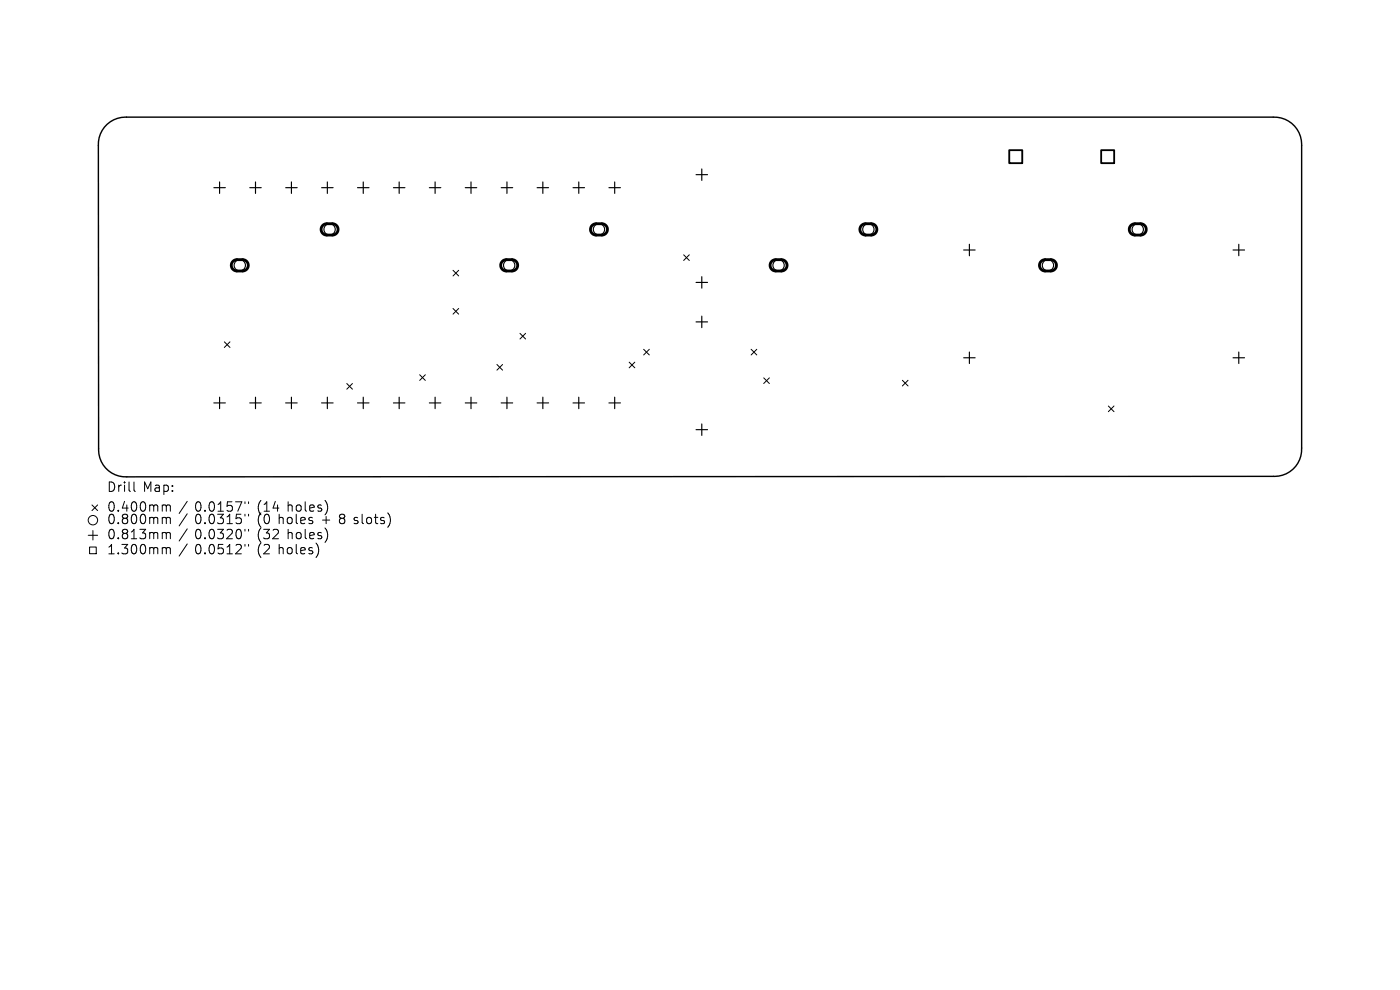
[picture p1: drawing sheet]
<svg xmlns="http://www.w3.org/2000/svg" width="297mm" height="210mm" viewBox="0 0 297 210" stroke-linecap="round" stroke-linejoin="round" font-family="sans-serif">
<defs><g id="words">
<g font-size="2.8">
<text x="22.7" y="104.8">Drill</text>
<text x="30.3" y="104.8">Map:</text>
<text x="22.7" y="109">0.400mm</text>
<text x="22.7" y="111.6">0.800mm</text>
<text x="41.3" y="109">0.0157&quot;</text>
<text x="41.3" y="111.6">0.0315&quot;</text>
<text x="54.6" y="109">(14</text>
<text x="54.6" y="111.6">(0</text>
<text x="59.1" y="111.6">holes</text>
<text x="61.1" y="109">holes)</text>
<text x="68.4" y="111.6">+</text>
<text x="72.2" y="111.6">8 slots)</text>
<text x="22.7" y="114.8">0.813mm</text>
<text x="22.7" y="118">1.300mm</text>
<text x="41.3" y="114.8">0.0320&quot;</text>
<text x="41.3" y="118">0.0512&quot;</text>
<text x="54.6" y="114.8">(32</text>
<text x="54.6" y="118">(2</text>
<text x="59.1" y="118">holes)</text>
<text x="61.1" y="114.8">holes)</text>
</g>
</g></defs>
<path d="M22.7 26.4a5.8 5.8 0 0 1 4.1-1.6h243.3a5.8 5.8 0 0 1 6 6.1v64.2a5.7 5.7 0 0 1-5.9 5.9l-243.3 .2a5.7 5.7 0 0 1-6-6v-64.3a5.8 5.8 0 0 1 1.8-4.5z" fill="none" stroke="#000" stroke-width=".3"/>
<g fill="none" stroke="#000" stroke-width=".21">
<path d="M96.1 57.3l1.2 1.2M97.3 57.3l-1.2 1.2M145 54.1l1.2 1.2M146.2 54.1l-1.2 1.2M47.6 72.5l1.2 1.2M48.8 72.5l-1.2 1.2M89 79.5l1.2 1.2M90.2 79.5l-1.2 1.2M96.1 65.4l1.2 1.2M97.3 65.4l-1.2 1.2M105.4 77.3l1.2 1.2M106.6 77.3l-1.2 1.2"/>
<path d="M110.3 70.7l1.2 1.2M111.5 70.7l-1.2 1.2M133.5 76.8l1.2 1.2M134.7 76.8l-1.2 1.2M136.5 74.1l1.2 1.2M137.7 74.1l-1.2 1.2M159.3 74.1l1.2 1.2M160.5 74.1l-1.2 1.2M73.6 81.4l1.2 1.2M74.8 81.4l-1.2 1.2M162 80.2l1.2 1.2M163.2 80.2l-1.2 1.2"/>
<path d="M191.4 80.7l1.2 1.2M192.6 80.7l-1.2 1.2M235.1 86.1l1.2 1.2M236.3 86.1l-1.2 1.2M18.7 113.5h2M19 116h1.4v1.5h-1.4zM19.5 107.1l1.2 1.2M19.7 112.5v2M20.7 107.1l-1.2 1.2M28.4 102.2v1.8l.3 .2M35 107.1l.3 .3M35 109.8l.3 .2"/>
<path d="M35 113l.3 .2M35 116.2l.3 .2M35.3 107.4v1M35.3 110v1.1M35.3 113.2v1.1M35.3 116.4v1.1M35.3 107.4l.3-.3 .4 .1 .1 1.2M35.3 110l.3-.2h.4l.1 1.3M35.3 113.2l.3-.2h.4l.1 1.3M35.3 116.4l.3-.2h.4l.1 1.3M39.7 106.3l-1.7 2.6M39.7 109l-1.7 2.6"/>
<path d="M39.7 112.2l-1.7 2.6M39.7 115.4l-1.7 2.6M52 106.4v.4M52 109.1v.4M52 112.3v.4M52 115.5v.4M52.7 106.4v.4M52.7 109.1v.4M52.7 112.3v.4M52.7 115.5v.4M67.5 116.1v1.3M69.4 107v1.3"/>
<path d="M69.4 112.9v1.3"/>
<circle cx="19.7" cy="110.3" r="1"/>
</g>
<g fill="none" stroke="#000" stroke-width=".24">
<path d="M45.4 39.8h2.4M46.6 38.6v2.4M53 39.8h2.4M54.2 38.6v2.4M60.6 39.8h2.4M61.8 38.6v2.4M68.2 39.8h2.5M69.4 38.6v2.4M75.8 39.8h2.5M77.1 38.6v2.4M83.5 39.8h2.4M84.7 38.6v2.4"/>
<path d="M91.1 39.8h2.4M92.3 38.6v2.4M98.7 39.8h2.4M99.9 38.6v2.4M106.3 39.8h2.5M107.5 38.6v2.4M113.9 39.8h2.5M115.2 38.6v2.4M121.6 39.8h2.4M122.8 38.6v2.4M129.2 39.8h2.4M130.4 38.6v2.4"/>
<path d="M147.7 37.1h2.4M148.9 35.8v2.5M147.7 59.9h2.4M148.9 58.7v2.4M204.4 53h2.5M205.7 51.8v2.5M261.6 53h2.4M262.8 51.8v2.5M147.7 68.3h2.4M148.9 67.1v2.4M204.4 75.9h2.5M205.7 74.7v2.4"/>
<path d="M261.6 75.9h2.4M262.8 74.7v2.4M45.4 85.5h2.4M46.6 84.3v2.4M53 85.5h2.4M54.2 84.3v2.4M60.6 85.5h2.4M61.8 84.3v2.4M68.2 85.5h2.5M69.4 84.3v2.4M75.8 85.5h2.5M77.1 84.3v2.4"/>
<path d="M83.5 85.5h2.4M84.7 84.3v2.4M91.1 85.5h2.4M92.3 84.3v2.4M98.7 85.5h2.4M99.9 84.3v2.4M106.3 85.5h2.5M107.5 84.3v2.4M113.9 85.5h2.5M115.2 84.3v2.4M121.6 85.5h2.4M122.8 84.3v2.4"/>
<path d="M129.2 85.5h2.4M130.4 84.3v2.4M147.7 91.1h2.4M148.9 89.9v2.5"/>
<circle cx="50.9" cy="56.3" r="1.2"/>
<circle cx="69.9" cy="48.7" r="1.2"/>
<circle cx="108" cy="56.3" r="1.2"/>
<circle cx="127.1" cy="48.7" r="1.2"/>
<circle cx="165.2" cy="56.3" r="1.2"/>
<circle cx="184.2" cy="48.7" r="1.2"/>
<circle cx="222.3" cy="56.3" r="1.2"/>
<circle cx="241.4" cy="48.7" r="1.2"/>
</g>
<path d="M49.4 55.4l.7-.3h1.4a1.2 1.2 0 0 1 1.2 1.2 1.2 1.2 0 0 1-1.2 1.2h-1.2a1.2 1.2 0 0 1-1.1-.8 1.2 1.2 0 0 1 .2-1.3zM68.5 47.8l.6-.3h1.4a1.2 1.2 0 0 1 1.2 1.2 1.2 1.2 0 0 1-1.2 1.2h-1.2a1.2 1.2 0 0 1-1.1-.8 1.2 1.2 0 0 1 .3-1.3zM106.6 55.4l.6-.3h1.4a1.2 1.2 0 0 1 1.2 1.2 1.2 1.2 0 0 1-1.2 1.2h-1.2a1.2 1.2 0 0 1-1.1-.8 1.2 1.2 0 0 1 .3-1.3zM125.6 47.8l.7-.3h1.4a1.2 1.2 0 0 1 1.2 1.2 1.2 1.2 0 0 1-1.2 1.2h-1.2a1.2 1.2 0 0 1-1.1-.8 1.2 1.2 0 0 1 .2-1.3zM163.7 55.4l.7-.3h1.4a1.2 1.2 0 0 1 1.2 1.2 1.2 1.2 0 0 1-1.2 1.2h-1.2a1.2 1.2 0 0 1-1.1-.8 1.2 1.2 0 0 1 .2-1.3zM182.8 47.8l.6-.3h1.4a1.2 1.2 0 0 1 1.2 1.2 1.2 1.2 0 0 1-1.2 1.2h-1.2a1.2 1.2 0 0 1-1.1-.8 1.2 1.2 0 0 1 .3-1.3zM220.9 55.4l.6-.3h1.4a1.2 1.2 0 0 1 1.2 1.2 1.2 1.2 0 0 1-1.2 1.2h-1.2a1.2 1.2 0 0 1-1.1-.8 1.2 1.2 0 0 1 .3-1.3zM239.9 47.8l.7-.3h1.4a1.2 1.2 0 0 1 1.2 1.2 1.2 1.2 0 0 1-1.2 1.2h-1.2a1.2 1.2 0 0 1-1.1-.8 1.2 1.2 0 0 1 .2-1.3z" fill="none" stroke="#000" stroke-width=".6"/>
<path d="M214.1 31.9h2.8v2.7h-2.8zM233.6 31.9h2.8v2.7h-2.8z" fill="none" stroke="#000" stroke-width=".39"/>
<use href="#words"/>
</svg>
